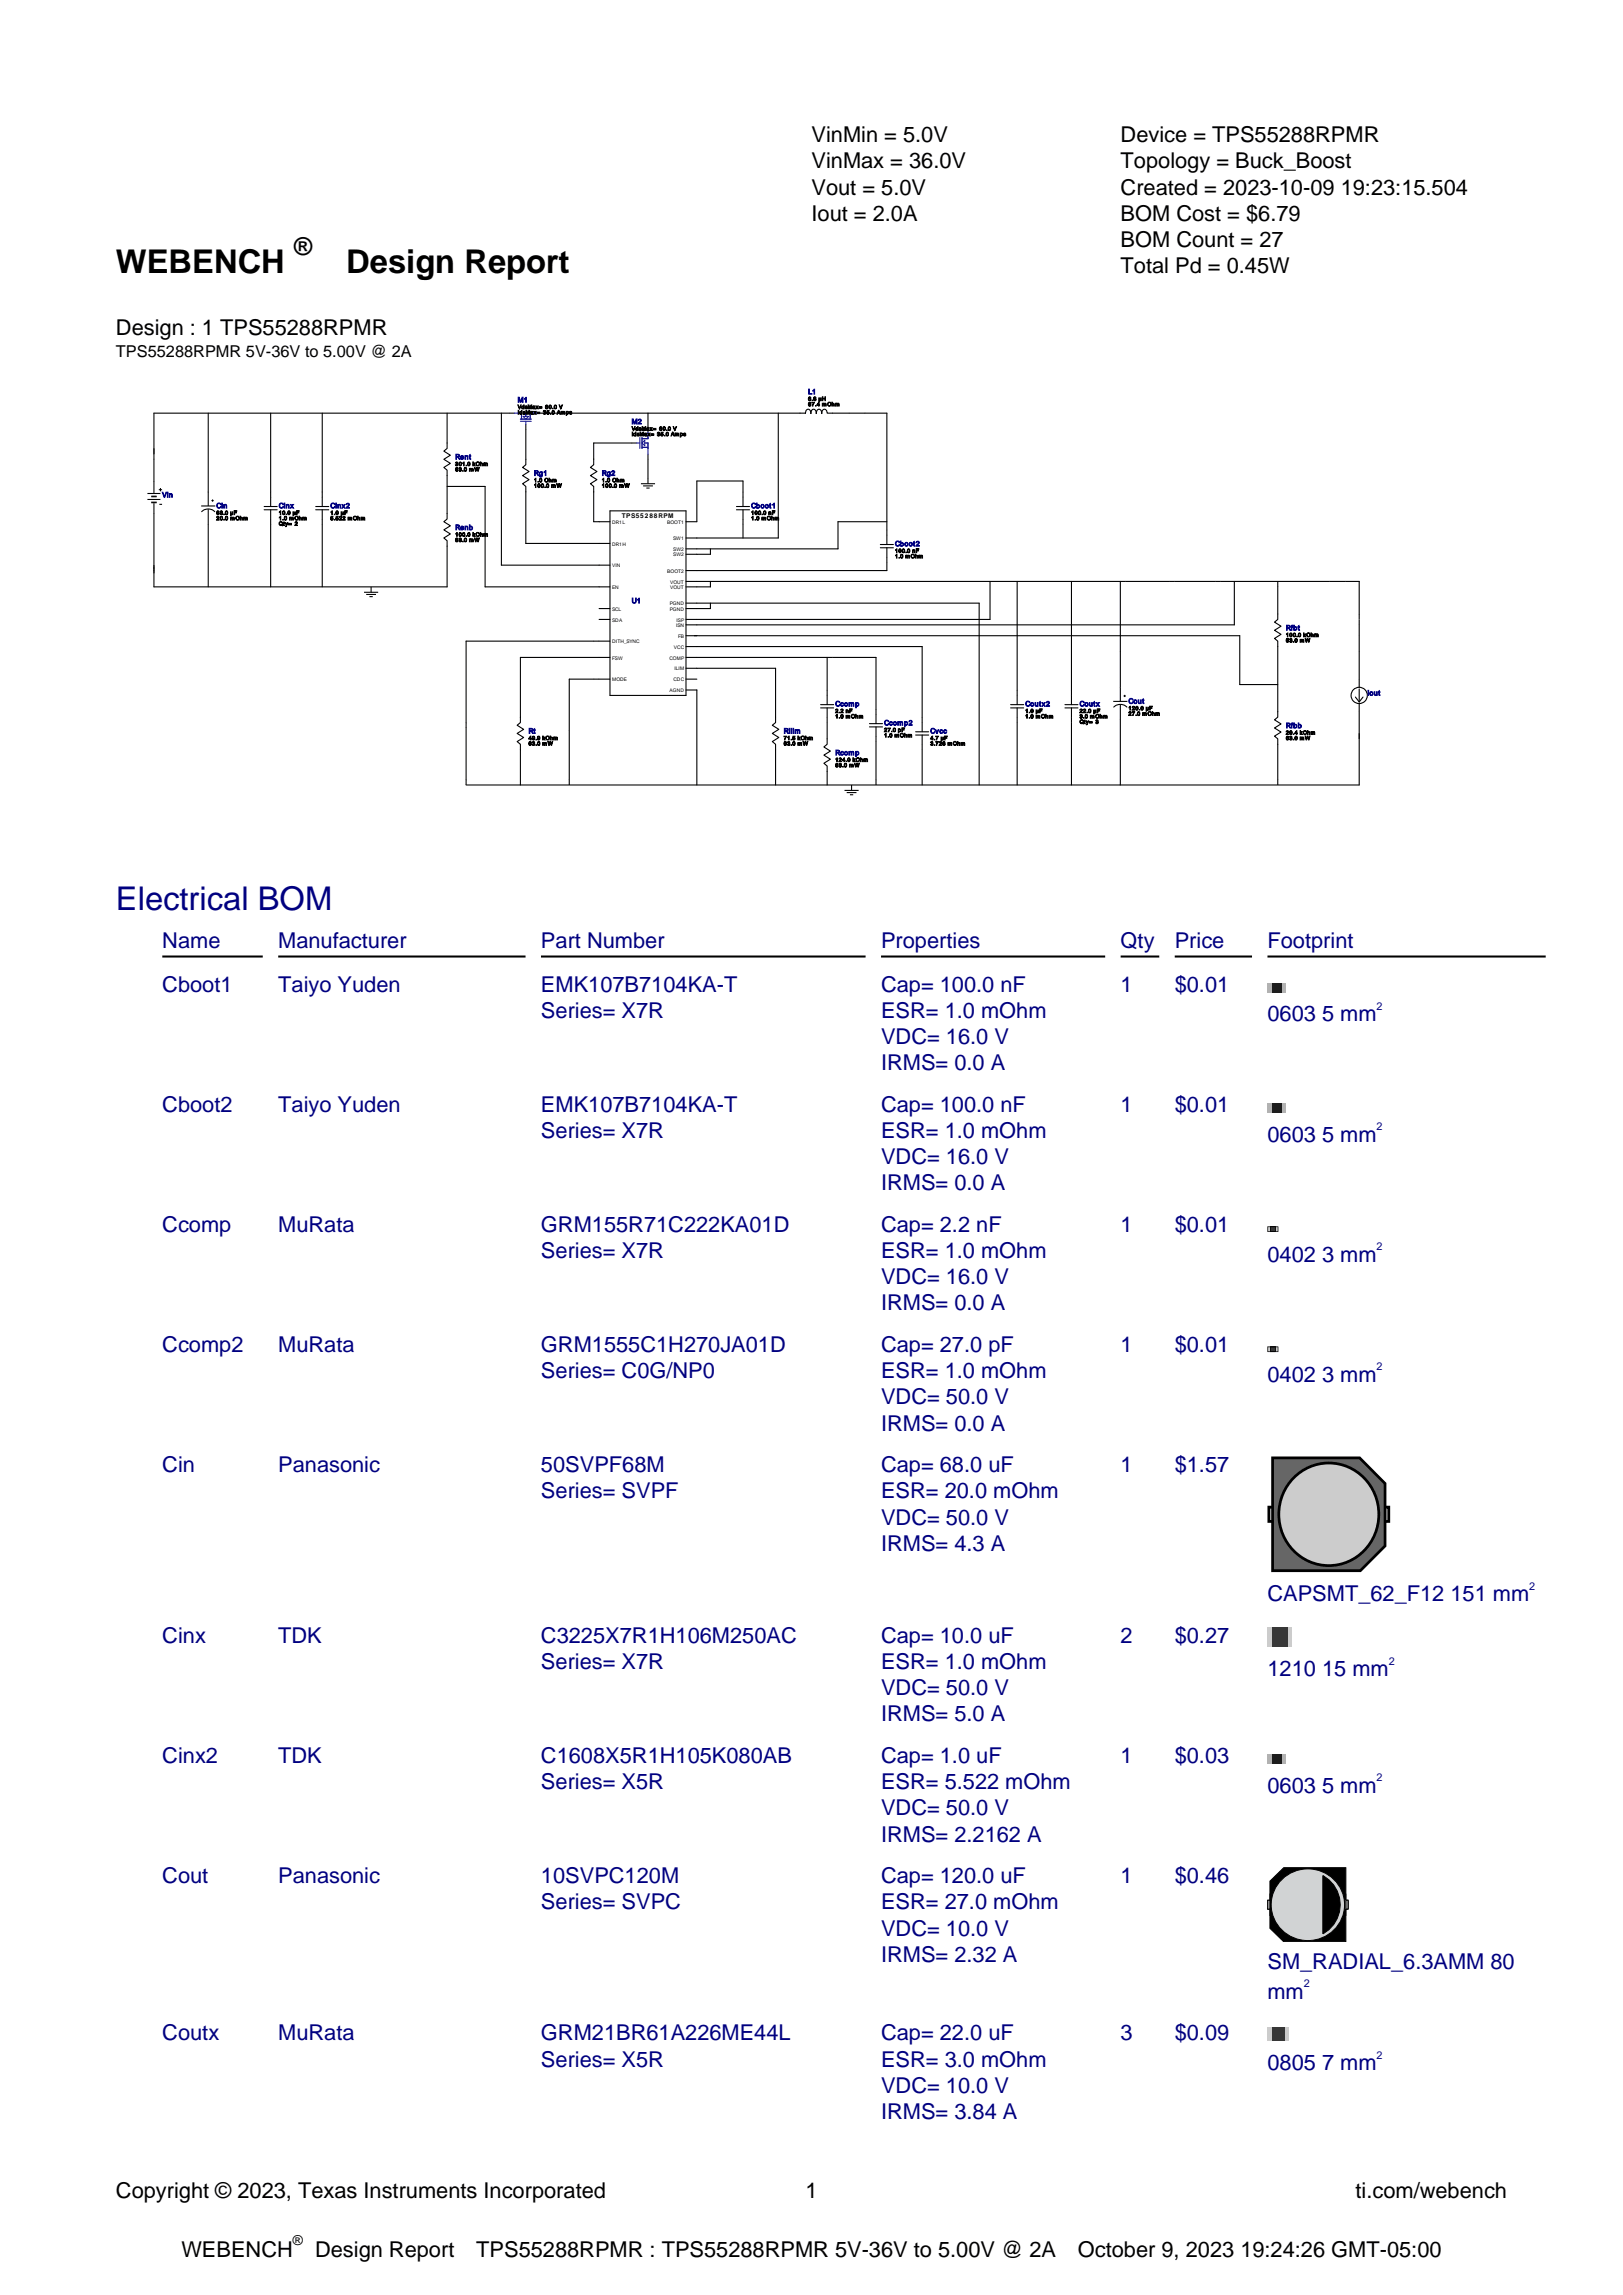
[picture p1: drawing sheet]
<svg xmlns="http://www.w3.org/2000/svg" width="210mm" height="297mm" viewBox="0 0 210 297" stroke-linecap="round" stroke-linejoin="round" font-family="sans-serif">
<defs><g id="words">
<g font-size="4.2">
<text x="15" y="35.3">WEBENCH</text>
<text x="44.8" y="35.3">Design Report</text>
</g>
<text font-size="4.2" fill="#000080" x="15" y="117.8">Electrical BOM</text>
<text font-size="3.2" x="38" y="33">®</text>
<g font-size="2.8">
<text x="105" y="18.4">VinMin = 5.0V</text>
<text x="105" y="21.8">VinMax = 36.0V</text>
<text x="145" y="18.4">Device = TPS55288RPMR</text>
<text x="145" y="21.8">Topology = Buck_Boost</text>
<text x="105" y="25.2">Vout = 5.0V</text>
<text x="105" y="28.6">Iout = 2.0A</text>
<text x="145" y="25.2">Created = 2023-10-09 19:23:15.504</text>
<text x="145" y="28.6">BOM Cost = $6.79</text>
<text x="145" y="32">BOM Count = 27</text>
<text x="145" y="35.3">Total Pd = 0.45W</text>
<text x="15" y="43.4">Design : 1 TPS55288RPMR</text>
<text x="15" y="284.4">Copyright © 2023, Texas Instruments Incorporated</text>
<text x="104.2" y="284.4">1</text>
<text x="175.4" y="284.4">ti.com/webench</text>
<text x="23.5" y="292">WEBENCH</text>
<text x="40.8" y="292">Design Report</text>
<text x="61.6" y="292">TPS55288RPMR : TPS55288RPMR 5V-36V to 5.00V @ 2A</text>
<text x="139.5" y="292">October 9, 2023 19:24:26 GMT-05:00</text>
</g>
<g font-size="2.8" fill="#000080">
<text x="21" y="122.7">Name</text>
<text x="36" y="122.7">Manufacturer</text>
<text x="70" y="122.7">Part Number</text>
<text x="114" y="122.7">Properties</text>
<text x="145" y="122.7">Qty</text>
<text x="152" y="122.7">Price</text>
<text x="164" y="122.7">Footprint</text>
<text x="21" y="128.3">Cboot1</text>
<text x="36" y="128.3">Taiyo Yuden</text>
<text x="70" y="128.3">EMK107B7104KA-T</text>
<text x="70" y="131.7">Series= X7R</text>
<text x="114" y="128.3">Cap= 100.0 nF</text>
<text x="114" y="131.7">ESR= 1.0 mOhm</text>
<text x="145" y="128.3">1</text>
<text x="152" y="128.3">$0.01</text>
<text x="114" y="135.1">VDC= 16.0 V</text>
<text x="164" y="132.2">0603 5 mm</text>
<text x="21" y="143.9">Cboot2</text>
<text x="36" y="143.9">Taiyo Yuden</text>
<text x="70" y="143.9">EMK107B7104KA-T</text>
<text x="114" y="138.5">IRMS= 0.0 A</text>
<text x="114" y="143.9">Cap= 100.0 nF</text>
<text x="145" y="143.9">1</text>
<text x="152" y="143.9">$0.01</text>
<text x="70" y="147.3">Series= X7R</text>
<text x="114" y="147.3">ESR= 1.0 mOhm</text>
<text x="164" y="147.7">0603 5 mm</text>
<text x="114" y="150.7">VDC= 16.0 V</text>
<text x="114" y="154">IRMS= 0.0 A</text>
<text x="21" y="159.4">Ccomp</text>
<text x="36" y="159.4">MuRata</text>
<text x="70" y="159.4">GRM155R71C222KA01D</text>
<text x="114" y="159.4">Cap= 2.2 nF</text>
<text x="145" y="159.4">1</text>
<text x="152" y="159.4">$0.01</text>
<text x="70" y="162.8">Series= X7R</text>
<text x="114" y="162.8">ESR= 1.0 mOhm</text>
<text x="114" y="166.2">VDC= 16.0 V</text>
<text x="164" y="163.3">0402 3 mm</text>
<text x="114" y="169.6">IRMS= 0.0 A</text>
<text x="21" y="175">Ccomp2</text>
<text x="36" y="175">MuRata</text>
<text x="70" y="175">GRM1555C1H270JA01D</text>
<text x="70" y="178.4">Series= C0G/NP0</text>
<text x="114" y="175">Cap= 27.0 pF</text>
<text x="114" y="178.4">ESR= 1.0 mOhm</text>
<text x="145" y="175">1</text>
<text x="152" y="175">$0.01</text>
<text x="164" y="178.8">0402 3 mm</text>
<text x="114" y="181.7">VDC= 50.0 V</text>
<text x="114" y="185.1">IRMS= 0.0 A</text>
<text x="21" y="190.5">Cin</text>
<text x="36" y="190.5">Panasonic</text>
<text x="70" y="190.5">50SVPF68M</text>
<text x="114" y="190.5">Cap= 68.0 uF</text>
<text x="145" y="190.5">1</text>
<text x="152" y="190.5">$1.57</text>
<text x="70" y="193.9">Series= SVPF</text>
<text x="114" y="193.9">ESR= 20.0 mOhm</text>
<text x="114" y="197.3">VDC= 50.0 V</text>
<text x="114" y="200.7">IRMS= 4.3 A</text>
<text x="164" y="207.2">CAPSMT_62_F12 151 mm</text>
<text x="21" y="212.6">Cinx</text>
<text x="36" y="212.6">TDK</text>
<text x="70" y="212.6">C3225X7R1H106M250AC</text>
<text x="70" y="216">Series= X7R</text>
<text x="114" y="212.6">Cap= 10.0 uF</text>
<text x="114" y="216">ESR= 1.0 mOhm</text>
<text x="145" y="212.6">2</text>
<text x="152" y="212.6">$0.27</text>
<text x="114" y="219.4">VDC= 50.0 V</text>
<text x="164" y="216.9">1210 15 mm</text>
<text x="114" y="222.8">IRMS= 5.0 A</text>
<text x="21" y="228.2">Cinx2</text>
<text x="36" y="228.2">TDK</text>
<text x="70" y="228.2">C1608X5R1H105K080AB</text>
<text x="70" y="231.5">Series= X5R</text>
<text x="114" y="228.2">Cap= 1.0 uF</text>
<text x="114" y="231.5">ESR= 5.522 mOhm</text>
<text x="145" y="228.2">1</text>
<text x="152" y="228.2">$0.03</text>
<text x="164" y="232">0603 5 mm</text>
<text x="114" y="234.9">VDC= 50.0 V</text>
<text x="114" y="238.3">IRMS= 2.2162 A</text>
<text x="21" y="243.7">Cout</text>
<text x="36" y="243.7">Panasonic</text>
<text x="70" y="243.7">10SVPC120M</text>
<text x="114" y="243.7">Cap= 120.0 uF</text>
<text x="145" y="243.7">1</text>
<text x="152" y="243.7">$0.46</text>
<text x="70" y="247.1">Series= SVPC</text>
<text x="114" y="247.1">ESR= 27.0 mOhm</text>
<text x="114" y="250.5">VDC= 10.0 V</text>
<text x="114" y="253.9">IRMS= 2.32 A</text>
<text x="164" y="254.8">SM_RADIAL_6.3AMM 80</text>
<text x="164" y="258.7">mm</text>
<text x="21" y="264.1">Coutx</text>
<text x="36" y="264.1">MuRata</text>
<text x="70" y="264.1">GRM21BR61A226ME44L</text>
<text x="70" y="267.4">Series= X5R</text>
<text x="114" y="264.1">Cap= 22.0 uF</text>
<text x="114" y="267.4">ESR= 3.0 mOhm</text>
<text x="145" y="264.1">3</text>
<text x="152" y="264.1">$0.09</text>
<text x="164" y="267.9">0805 7 mm</text>
<text x="114" y="270.8">VDC= 10.0 V</text>
<text x="114" y="274.2">IRMS= 3.84 A</text>
</g>
<text font-size="2.1" x="15" y="46.2">TPS55288RPMR 5V-36V to 5.00V @ 2A</text>
<text font-size="1.8" x="37.9" y="290.6">®</text>
<g font-size="1.4" fill="#000080">
<text x="178.1" y="130.7">2</text>
<text x="178.1" y="146.3">2</text>
<text x="178.1" y="161.8">2</text>
<text x="178.1" y="177.3">2</text>
<text x="197.9" y="205.8">2</text>
<text x="179.7" y="215.5">2</text>
<text x="178.1" y="230.5">2</text>
<text x="168.7" y="257.2">2</text>
<text x="178.1" y="266.4">2</text>
</g>
<g font-size=".9" fill="#000080">
<text x="67" y="52.1">M1</text>
<text x="104.6" y="51">L1</text>
<text x="58.9" y="59.4">Rent</text>
<text x="81.7" y="54.9">M2</text>
<text x="21" y="64.4">Vin</text>
<text x="28" y="65.8">Cin</text>
<text x="36.1" y="65.8">Cinx</text>
<text x="42.7" y="65.8">Cinx2</text>
<text x="69.1" y="61.5">Rg1</text>
<text x="77.9" y="61.5">Rg2</text>
<text x="97.2" y="65.8">Cboot1</text>
<text x="58.9" y="68.6">Renb</text>
<text x="115.8" y="70.7">Cboot2</text>
<text x="81.7" y="78.1">U1</text>
<text x="166.4" y="81.6">Rfbt</text>
<text x="176.9" y="90">Iout</text>
<text x="68.4" y="94.9">Rt</text>
<text x="101.4" y="94.9">Rilim</text>
<text x="108.1" y="91.4">Ccomp</text>
<text x="114.4" y="93.9">Ccomp2</text>
<text x="120.4" y="94.9">Cvcc</text>
<text x="132.7" y="91.4">Coutx2</text>
<text x="139.7" y="91.4">Coutx</text>
<text x="146" y="91">Cout</text>
<text x="166.4" y="94.2">Rfbb</text>
<text x="108.1" y="97.7">Rcomp</text>
</g>
<text font-size=".8" x="80.5" y="67">TPS55288RPM</text>
<g font-size=".7">
<text x="67" y="52.9">VdsMax= 60.0 V</text>
<text x="67" y="53.6">IdsMax= 35.0 Amps</text>
<text x="104.6" y="51.9">6.8 µH</text>
<text x="104.6" y="52.6">67.4 mOhm</text>
<text x="81.7" y="55.7">VdsMax= 60.0 V</text>
<text x="81.7" y="56.4">IdsMax= 35.0 Amps</text>
<text x="58.9" y="60.3">301.0 kOhm</text>
<text x="58.9" y="61">63.0 mW</text>
<text x="69.1" y="62.4">1.0 Ohm</text>
<text x="69.1" y="63.1">100.0 mW</text>
<text x="77.9" y="62.4">1.0 Ohm</text>
<text x="77.9" y="63.1">100.0 mW</text>
<text x="28" y="66.6">68.0 µF</text>
<text x="28" y="67.3">20.0 mOhm</text>
<text x="36.1" y="66.6">10.0 µF</text>
<text x="36.1" y="67.3">1.0 mOhm</text>
<text x="36.1" y="68">Qty= 2</text>
<text x="42.7" y="66.6">1.0 µF</text>
<text x="42.7" y="67.3">5.522 mOhm</text>
<text x="58.9" y="69.4">100.0 kOhm</text>
<text x="58.9" y="70.1">63.0 mW</text>
<text x="97.2" y="66.6">100.0 nF</text>
<text x="97.2" y="67.3">1.0 mOhm</text>
<text x="115.8" y="71.5">100.0 nF</text>
<text x="115.8" y="72.2">1.0 mOhm</text>
<text x="166.4" y="82.4">100.0 kOhm</text>
<text x="166.4" y="83.1">63.0 mW</text>
<text x="68.4" y="95.8">49.9 kOhm</text>
<text x="101.4" y="95.8">71.5 kOhm</text>
<text x="108.1" y="92.2">2.2 nF</text>
<text x="108.1" y="92.9">1.0 mOhm</text>
<text x="114.4" y="94.7">27.0 pF</text>
<text x="114.4" y="95.4">1.0 mOhm</text>
<text x="120.4" y="95.8">4.7 µF</text>
<text x="132.7" y="92.2">1.0 µF</text>
<text x="132.7" y="92.9">1.0 mOhm</text>
<text x="139.7" y="92.2">22.0 µF</text>
<text x="139.7" y="92.9">3.0 mOhm</text>
<text x="139.7" y="93.6">Qty= 3</text>
<text x="146" y="91.9">120.0 µF</text>
<text x="146" y="92.6">27.0 mOhm</text>
<text x="166.4" y="95.1">29.4 kOhm</text>
<text x="166.4" y="95.8">63.0 mW</text>
<text x="68.4" y="96.5">63.0 mW</text>
<text x="101.4" y="96.5">63.0 mW</text>
<text x="108.1" y="98.6">124.0 kOhm</text>
<text x="108.1" y="99.3">63.0 mW</text>
<text x="120.4" y="96.5">3.728 mOhm</text>
</g>
<g font-size=".6">
<text x="79.2" y="67.8">DR1L</text>
<text x="79.2" y="70.6">DR1H</text>
<text x="86.3" y="67.8">BOOT1</text>
<text x="87.1" y="69.9">SW1</text>
<text x="87.1" y="71.3">SW2</text>
<text x="79.2" y="73.4">VIN</text>
<text x="79.2" y="76.2">EN</text>
<text x="86.3" y="74.1">BOOT2</text>
<text x="86.7" y="76.2">VOUT</text>
<text x="86.7" y="75.5">VOUT</text>
<text x="87.1" y="72">SW2</text>
<text x="79.2" y="79">SCL</text>
<text x="79.2" y="80.4">SDA</text>
<text x="79.2" y="83.3">DITH_SYNC</text>
<text x="86.7" y="78.3">PGND</text>
<text x="86.7" y="79">PGND</text>
<text x="87.2" y="84">VCC</text>
<text x="87.5" y="81.1">ISN</text>
<text x="87.5" y="80.4">ISP</text>
<text x="87.7" y="82.5">FB</text>
<text x="79.2" y="85.4">FSW</text>
<text x="79.2" y="88.2">MODE</text>
<text x="86.6" y="89.6">AGND</text>
<text x="86.6" y="85.4">COMP</text>
<text x="87.1" y="88.2">CDC</text>
<text x="87.3" y="86.8">ILIM</text>
</g>
</g></defs>
<g fill="none" stroke="#000" stroke-width=".14">
<path d="M26.9 53.5v12M35 53.5v12M41.7 53.5v12M57.9 53.5v4.5l-.5 .4 .9 .5-.9 .5 .9 .6-.9 .5 .5 .3v6.4l-.5 .3 .9 .5-.9 .6 .9 .5-.9 .5 .5 .4v5.9h-38v-10.8M64.9 53.5v19.6h14M66.6 53.5h-46.7v10.3M68 54.9v5.2l-.4 .4 .9 .5-.9 .5 .9 .6-.9 .5 .4 .4v7.3h10.9M69.4 53.5h34.8M82.4 57.3h-5.6v2.8l-.4 .4 .8 .5-.8 .5 .8 .6-.8 .5 .4 .4v4.5h2.1M83.8 58.7v3.9M83.8 53.5v2.4M100.7 53.5v16.1h-11.9"/>
<path d="M104.2 53.4a.38 .38 0 0 1 .4-.4 .38 .38 0 0 1 .3 .5v-.1a.37 .37 0 0 1 .4-.4 .37 .37 0 0 1 .3 .5v-.1a.37 .37 0 0 1 .4-.4 .37 .37 0 0 1 .3 .5v-.1a.37 .37 0 0 1 .4-.4 .37 .37 0 0 1 .3 .5h7.8v17M19.1 63.9h1.7M19.1 64.6h1.7M19.6 64.2h.7M19.6 64.3h.7M19.6 65.1h.7M19.6 65h.7M20.5 63.4h.5M20.6 65.3h.4M20.8 63.2v.4M26 65.5h1.9M26.1 66.2a1.19 1.19 0 0 1 1.7 0"/>
<path d="M26.9 65.9v10M27.4 64.8h.2M27.5 64.6v.3M34.2 65.5h1.7M34.2 66h1.7M35 66v9.9M40.9 65.5h1.6M40.9 66h1.6M41.7 66v9.9M47.1 76.6h1.8M47.4 76.9h1.2M47.8 77.2h.4"/>
<path d="M48 75.9v.7M57.9 63h4.9v12.9h16.1M77.5 78.8h1.4M78.9 66.1h9.9v23.9h-9.9zM82.9 62.6h1.9M83.2 62.9h1.3M83.6 63.2h.5M88.8 75.2h87.1v13.7M88.8 78.1h37.9v23.5M91.9 75.2v.7h-3.1M91.9 78.1v.7h-3.1M91.9 71v.7h-3.1"/>
<path d="M95.3 65.5h1.7M95.3 66h1.7M96.1 65.5v-3.3h-5.9v5.3h-1.4M96.1 66v3.6M113.9 70.9h1.7M113.9 70.5h1.7M114.8 67.5h-6.4v3.5h-19.6M114.8 70.9v2.9h-26M128.1 75.2v5h-39.3M131.6 75.2v16M138.6 75.2v16M145 75.2v15.6"/>
<path d="M159.7 75.2v5.7h-70.9M165.3 75.2v5l-.4 .3 .9 .5-.9 .6 .9 .5-.9 .5 .4 .4v9.1v.7l-.4 .4 .9 .5-.9 .5 .9 .5-.9 .6 .4 .3v6M77.5 80.2h1.4M78.9 85.1h-11.6v8.4l-.4 .4 .9 .5-.9 .5 .9 .5-.9 .6 .4 .3v5.3M78.9 83h-18.6v18.6h115.6v-10.6M78.9 87.9h-5.2v13.7M88.8 86.5h11.6v7l-.5 .4 .9 .5-.9 .5 .9 .5-.9 .6 .5 .3v5.3M88.8 82.3h71.6v6.3h4.9M88.8 85.1h24.5v8.5M88.8 89.3h1.4v12.3M88.8 87.9h1.4M88.8 83.7h30.5v11"/>
<path d="M106.2 91.2h1.7M106.2 91.6h1.7M107 85.1v6.1M107 91.6v4.7l-.4 .4 .8 .5-.8 .5 .8 .6-.8 .5 .4 .3v2.5M112.5 93.6h1.7M112.5 94.1h1.7M113.3 94.1v7.5M118.5 94.7h1.7M118.5 95.1h1.7M119.3 95.1v6.5M130.8 91.2h1.7M130.8 91.6h1.7"/>
<path d="M131.6 91.6v10M137.8 91.2h1.7M137.8 91.6h1.7M138.6 91.6v10M144 90.8h1.9M144.1 91.5a1.19 1.19 0 0 1 1.7 0M145 91.2v10.4M145.4 90.1h.3M145.5 89.9v.3M175.4 90.2l.5 .6M175.9 88.9a1.05 1.05 0 0 0-1.1 1.1 1.05 1.05 0 0 0 1.1 1M175.9 88.9a1.05 1.05 0 0 1 1 1.1 1.05 1.05 0 0 1-1 1"/>
<path d="M175.9 89.2v1.6M176.4 90.2l-.5 .6M109.3 102.3h1.8M109.6 102.6h1.2M110 102.9h.4M110.2 101.6v.7"/>
</g>
<g fill="none" stroke="#00f" stroke-width=".14">
<path d="M66.6 53.5h.9v.7M67.3 54.2h1.4M67.3 54.5h1.4M67.7 53.9h.7l-.4 .3zM68 54.5v.4M68.6 53.5v.7M69.4 53.5h-1.4v.4M82.4 57.3h.4M82.8 56.6v1.4M83.1 56.6v1.4M83.1 57.9h.7M83.1 57.3l.3-.3v.7z"/>
<path d="M83.4 57.3h.4v1.4M83.8 55.9v.9h-.7"/>
</g>
<path d="M16 123.8h3" fill="none" stroke="#fff" stroke-width=".26"/>
<path d="M21 123.8h13M36 123.8h32M70 123.8h42M114 123.8h29M145 123.8h5M152 123.8h10M164 123.8h36" fill="none" stroke="#000" stroke-width=".26"/>
<path d="M164 127.2h2.4v1.2h-2.4z" fill="#b3b3b3"/>
<path d="M164.6 127.2h1.2v1.2h-1.2z" fill="#1a1a1a"/>
<path d="M164 142.7h2.4v1.3h-2.4z" fill="#b3b3b3"/>
<path d="M164.6 142.7h1.2v1.3h-1.2z" fill="#1a1a1a"/>
<path d="M164 158.7h1.4v.7h-1.4z" fill="#cbcbcb"/>
<path d="M164.4 158.7h.7v.7h-.7z" fill="#363636"/>
<g fill="#000">
<path d="M164.4 158.8h.6v.5h-.6zM164.4 158.7v.7h.7v-.7z"/>
<path d="M164.1 158.8h1.2v.5h-1.2zM164 158.7v.7h1.4v-.7z"/>
</g>
<path d="M164 174.3h1.4v.7h-1.4z" fill="#cbcbcb"/>
<path d="M164.4 174.3h.7v.7h-.7z" fill="#363636"/>
<g fill="#000">
<path d="M164.4 174.4h.6v.5h-.6zM164.4 174.3v.7h.7v-.7z"/>
<path d="M164.1 174.4h1.2v.5h-1.2zM164 174.3v.7h1.4v-.7z"/>
</g>
<path d="M164.2 195h15.5v1.9h-15.5z" fill="#ccc"/>
<path d="M164.2 195h15.5v1.9h-15.5z" fill="none" stroke="#000" stroke-width=".35"/>
<path d="M164.7 188.7h11.2l3.3 3.3v8.1l-3.2 3.2h-11.3z" fill="#666"/>
<path d="M164.7 188.7h11.2l3.3 3.3v8.1l-3.2 3.2h-11.3z" fill="none" stroke="#000" stroke-width=".35"/>
<path d="M167.7 191a6.5 6.5 0 0 1 7.8-.5 6.5 6.5 0 0 1 2.6 7.4 6.5 6.5 0 0 1-7.1 4.6 6.5 6.5 0 0 1-5.5-6.5 6.7 6.7 0 0 1 2.2-5z" fill="#ccc"/>
<path d="M167.7 191a6.5 6.5 0 0 1 7.8-.5 6.5 6.5 0 0 1 2.6 7.4 6.5 6.5 0 0 1-7.1 4.6 6.5 6.5 0 0 1-5.5-6.5 6.7 6.7 0 0 1 2.2-5z" fill="none" stroke="#000" stroke-width=".35"/>
<path d="M164 210.6h3.2v2.5h-3.2z" fill="#cbcbcb"/>
<path d="M164.6 210.6h2v2.5h-2z" fill="#363636"/>
<path d="M164 227h2.4v1.2h-2.4z" fill="#b3b3b3"/>
<path d="M164.6 227h1.2v1.2h-1.2z" fill="#1a1a1a"/>
<path d="M164.3 243.4l1.8-1.7h8v9.6h-8l-1.8-1.8z" fill="#000"/>
<path d="M164.3 243.4l1.8-1.7h8v9.6h-8l-1.8-1.8z" fill="none" stroke="#010101" stroke-width=".13"/>
<path d="M165.6 243.5a4.7 4.7 0 0 1 6.6-.6 4.7 4.7 0 0 1 .7 6.6 4.7 4.7 0 0 1-6.6 .6 4.7 4.7 0 0 1-.7-6.6z" fill="#d1d3d4"/>
<path d="M164.3 245v2.9M164.3 245.9h-.3v1.2h.3M165.6 243.5a4.7 4.7 0 0 1 6.6-.6 4.7 4.7 0 0 1 .7 6.6 4.7 4.7 0 0 1-6.6 .6 4.7 4.7 0 0 1-.7-6.6zM171.2 242.7a4.3 4.3 0 0 1 0 7.6zM174.1 245v2.9M174.1 245.9h.3v1.2h-.3" fill="none" stroke="#010101" stroke-width=".13"/>
<path d="M171.2 242.7v7.6" fill="none" stroke="#000" stroke-width=".13"/>
<path d="M171.2 242.7a4.3 4.3 0 0 1 0 7.6z" fill="#000"/>
<path d="M164 245.9h.3v1.2h-.3z" fill="#fbcc34"/>
<path d="M164 245.9h.3v1.2h-.3z" fill="none" stroke="#010101" stroke-width=".13"/>
<path d="M174.1 245.9h.3v1.2h-.3z" fill="#fbcc34"/>
<path d="M174.1 245.9h.3v1.2h-.3z" fill="none" stroke="#010101" stroke-width=".13"/>
<path d="M164 262.3h2.8v1.8h-2.8z" fill="#cbcbcb"/>
<path d="M164.6 262.3h1.6v1.8h-1.6z" fill="#363636"/>
<use href="#words"/>
</svg>
